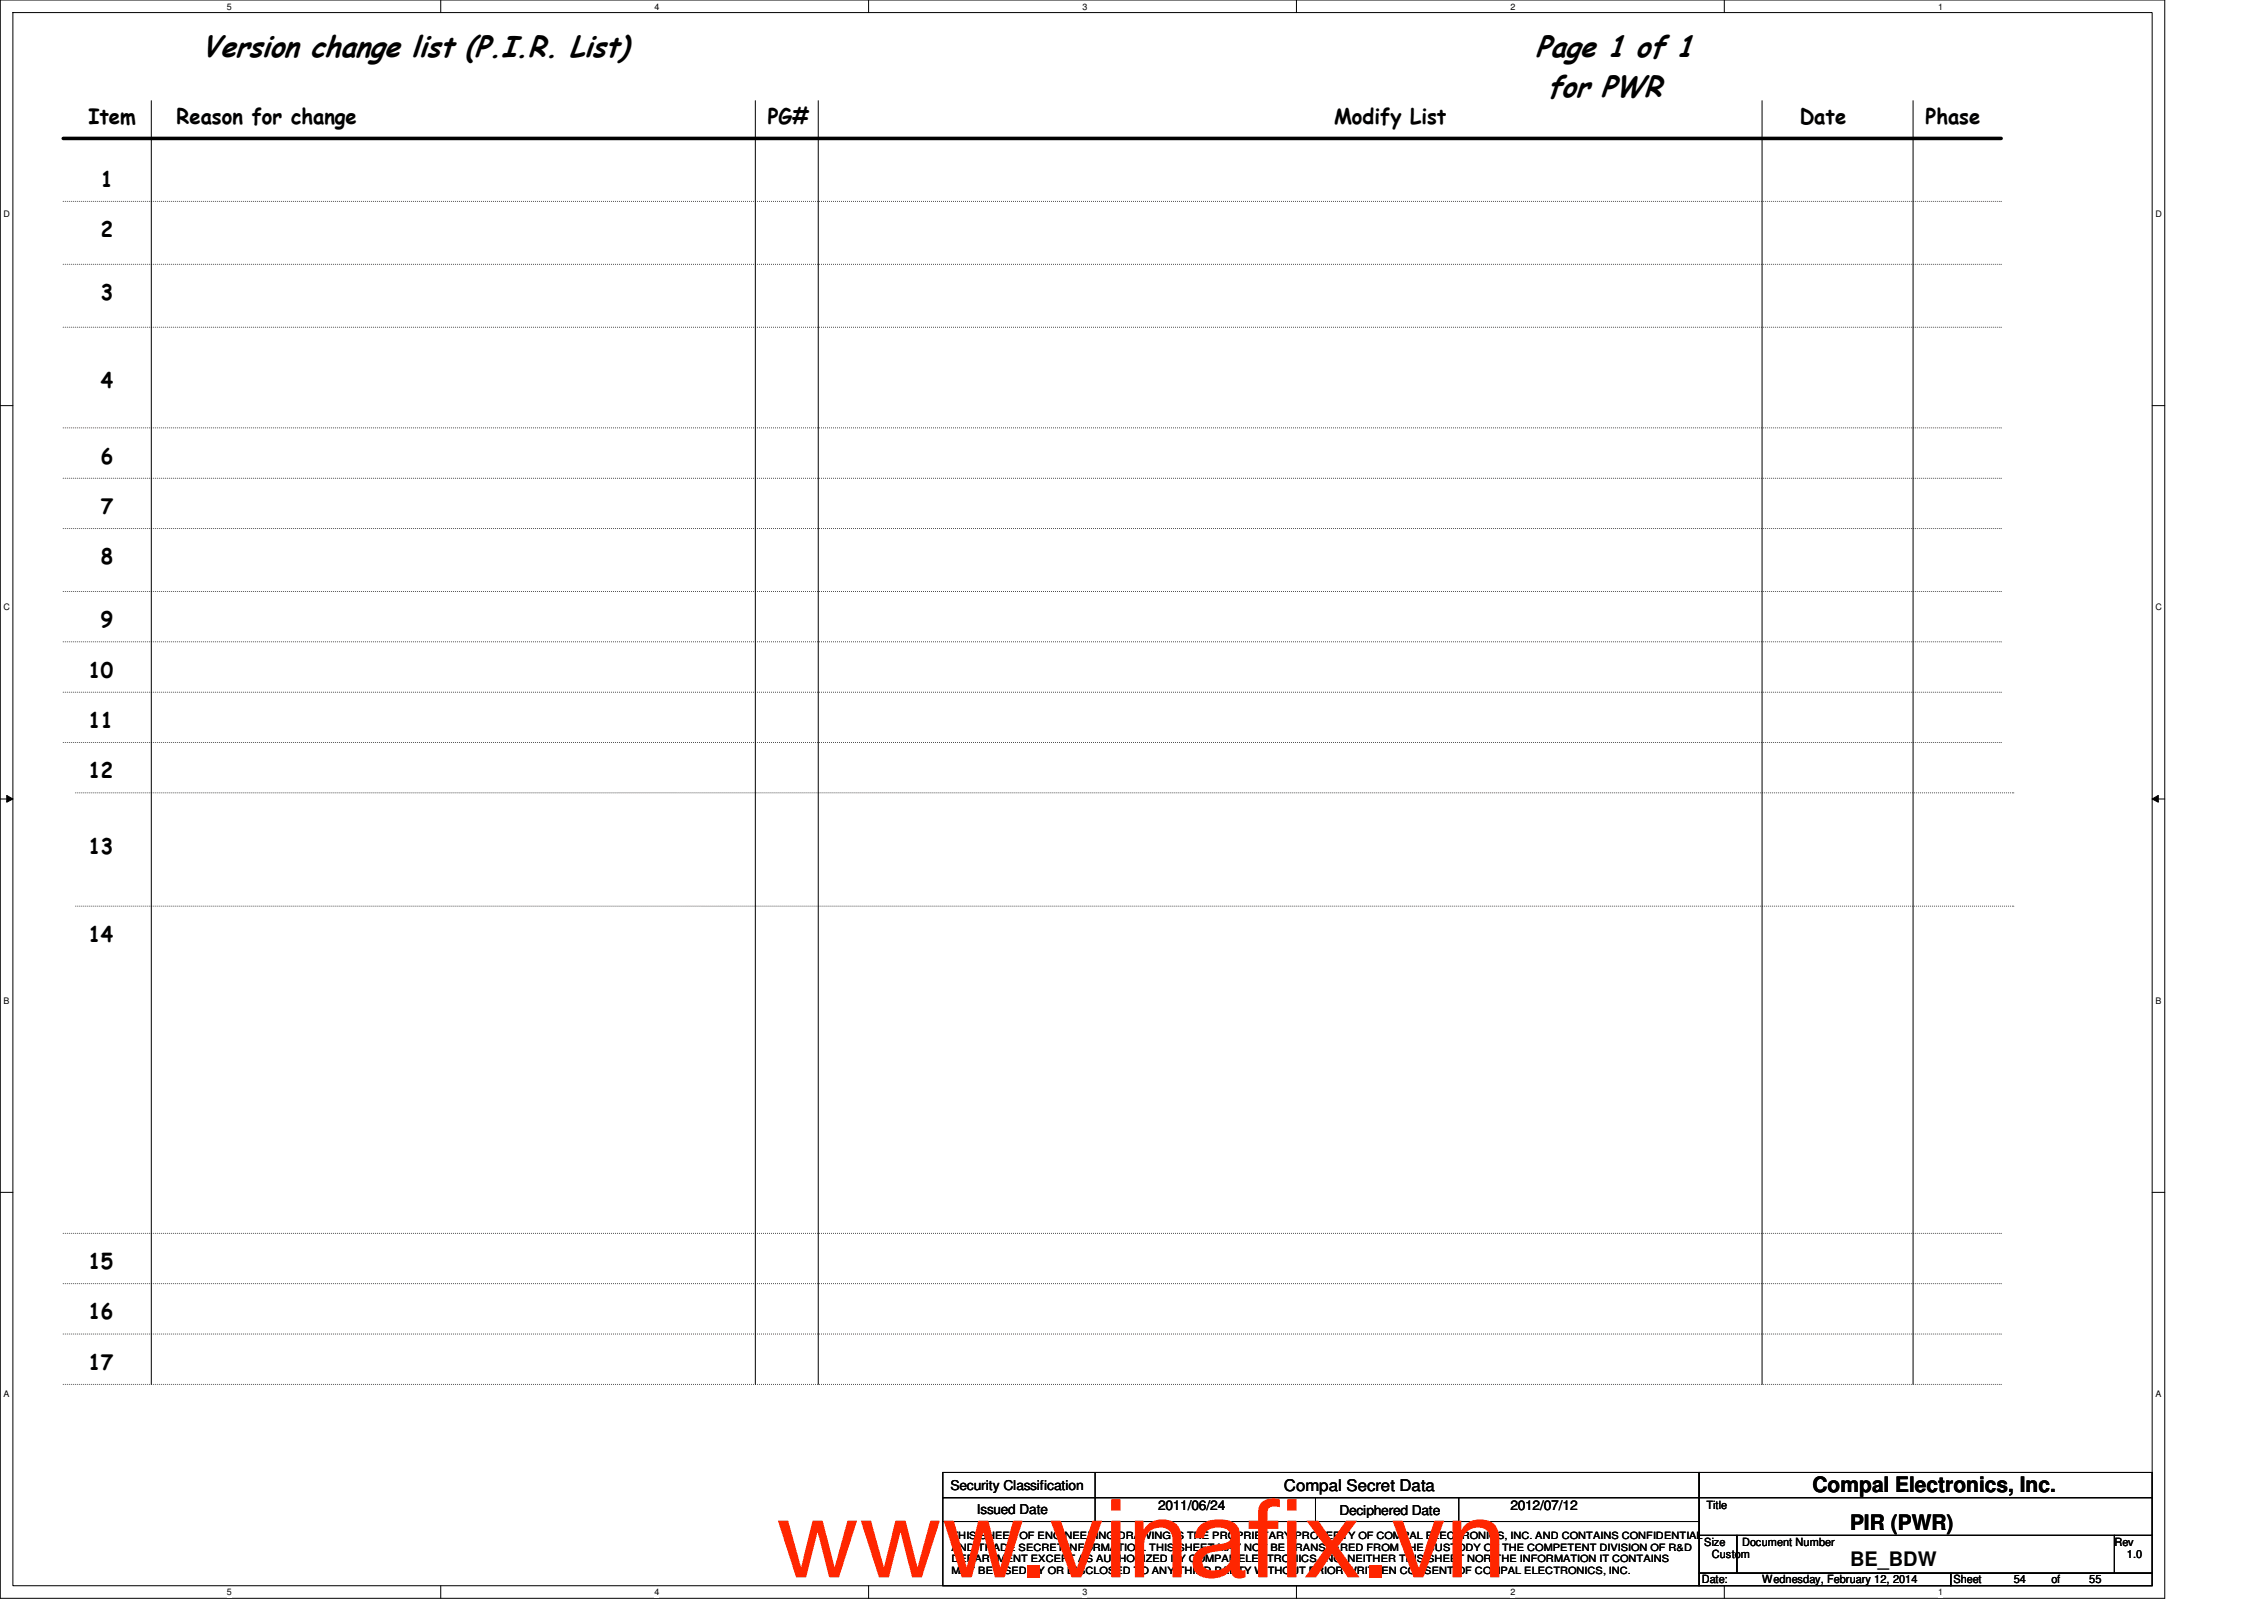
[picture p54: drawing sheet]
<svg xmlns="http://www.w3.org/2000/svg" width="297mm" height="210mm" viewBox="0 0 297 210" stroke-linecap="round" stroke-linejoin="round" font-family="sans-serif">
<defs><g id="words">
<g font-size="14.1" fill="#ff2600">
<text x="101.8" y="206.9">www.vinaf</text>
<text x="163.7" y="206.9">ix.vn</text>
</g>
<g font-size="4">
<text x="26.5" y="7.5">Version change list (P.I.R. List)</text>
<text x="201.5" y="7.5">Page 1 of 1</text>
<text x="203" y="12.8">for PWR</text>
</g>
<g font-size="2.8">
<text x="11.6" y="16.3">Item</text>
<text x="23.2" y="16.3">Reason for change</text>
<text x="100.7" y="16.3">PG#</text>
<text x="175" y="16.3">Modify List</text>
<text x="236.1" y="16.3">Date</text>
<text x="252.6" y="16.3">Phase</text>
<text x="13.2" y="24.5">1</text>
<text x="13.2" y="31.1">2</text>
<text x="13.2" y="39.4">3</text>
<text x="13.2" y="50.9">4</text>
<text x="13.2" y="60.8">6</text>
<text x="13.2" y="67.4">7</text>
<text x="13.2" y="74">8</text>
<text x="13.2" y="82.3">9</text>
<text x="11.6" y="88.9">10</text>
<text x="11.6" y="95.5">11</text>
<text x="11.6" y="102.1">12</text>
<text x="11.6" y="112">13</text>
<text x="11.6" y="123.6">14</text>
<text x="11.6" y="166.5">15</text>
<text x="11.6" y="173.1">16</text>
<text x="11.6" y="179.7">17</text>
<text x="237.8" y="195.8">Compal Electronics, Inc.</text>
<text x="242.7" y="200.7">PIR (PWR)</text>
</g>
<text font-size="2.6" x="242.7" y="205.5">BE_BDW</text>
<text font-size="2.1" x="168.4" y="195.6">Compal Secret Data</text>
<g font-size="1.8">
<text x="124.7" y="195.5">Security Classification</text>
<text x="128.1" y="198.6">Issued Date</text>
<text x="151.9" y="198.1">2011/06/24</text>
<text x="175.7" y="198.8">Deciphered Date</text>
<text x="198.2" y="198.1">2012/07/12</text>
</g>
<g font-size="1.5">
<text x="223.9" y="198">Title</text>
<text x="223.6" y="202.8">Size</text>
<text x="228.6" y="202.8">Document Number</text>
<text x="277.4" y="202.8">Rev</text>
<text x="223.3" y="207.7">Date:</text>
<text x="224.6" y="204.4">Custom</text>
<text x="231.2" y="207.7">Wednesday, February 12, 2014</text>
<text x="256.3" y="207.7">Sheet</text>
<text x="264.2" y="207.7">54</text>
<text x="269.2" y="207.7">of</text>
<text x="274.1" y="207.7">55</text>
<text x="279.1" y="204.4">1.0</text>
</g>
<g font-size="1.3">
<text x="124.8" y="201.9">THIS SHEET OF ENGINEERING DRAWING IS THE PROPRIETARY PROPERTY OF COMPAL ELECTRONICS, INC. AND CONTAINS CONFIDENTIAL</text>
<text x="124.8" y="203.5">AND TRADE SECRET INFORMATION. THIS SHEET MAY NOT BE TRANSFERED FROM THE CUSTODY OF THE COMPETENT DIVISION OF R&amp;D</text>
<text x="124.8" y="205">DEPARTMENT EXCEPT AS AUTHORIZED BY COMPAL ELECTRONICS, INC. NEITHER THIS SHEET NOR THE INFORMATION IT CONTAINS</text>
<text x="124.8" y="206.5">MAY BE USED BY OR DISCLOSED TO ANY THIRD PARTY WITHOUT PRIOR WRITTEN CONSENT OF COMPAL ELECTRONICS, INC.</text>
</g>
<g font-size="1.2">
<text x="29.8" y="1.3">5</text>
<text x="85.9" y="1.3">4</text>
<text x="142" y="1.3">3</text>
<text x="198.2" y="1.3">2</text>
<text x="254.3" y="1.3">1</text>
<text x=".5" y="28.5">D</text>
<text x="282.8" y="28.5">D</text>
<text x=".5" y="80.1">C</text>
<text x="282.8" y="80.1">C</text>
<text x=".5" y="131.7">B</text>
<text x="282.8" y="131.7">B</text>
<text x=".5" y="183.3">A</text>
<text x="282.8" y="183.3">A</text>
<text x="29.8" y="209.3">5</text>
<text x="85.9" y="209.3">4</text>
<text x="142" y="209.3">3</text>
<text x="198.2" y="209.3">2</text>
<text x="254.3" y="209.3">1</text>
</g>
</g></defs>
<path d="M0 0h284v209.7h-284zM1.7 1.7h280.7v206.3h-280.7z" fill="none" stroke="#000" stroke-width=".13"/>
<g fill="#fff">
<path d="M29.8 .2h.6v1.3h-.6z"/>
<path d="M29.8 208.2h.6v1.4h-.6z"/>
</g>
<path d="M57.8 0v1.7M57.8 208v1.7" fill="none" stroke="#000" stroke-width=".13"/>
<g fill="#fff">
<path d="M85.9 .2h.6v1.3h-.6z"/>
<path d="M85.9 208.2h.6v1.4h-.6z"/>
</g>
<path d="M114 0v1.7M114 208v1.7" fill="none" stroke="#000" stroke-width=".13"/>
<g fill="#fff">
<path d="M142 .2h.6v1.3h-.6z"/>
<path d="M142 208.2h.6v1.4h-.6z"/>
</g>
<path d="M170.1 0v1.7M170.1 208v1.7" fill="none" stroke="#000" stroke-width=".13"/>
<g fill="#fff">
<path d="M198.2 .2h.6v1.3h-.6z"/>
<path d="M198.2 208.2h.6v1.4h-.6z"/>
</g>
<path d="M226.2 0v1.7M226.2 208v1.7" fill="none" stroke="#000" stroke-width=".13"/>
<g fill="#fff">
<path d="M254.3 .2h.6v1.3h-.6z"/>
<path d="M254.3 208.2h.6v1.4h-.6z"/>
<path d="M.5 27.4h.8v1.3h-.8z"/>
<path d="M282.8 27.4h.8v1.3h-.8z"/>
<path d="M.5 79h.8v1.3h-.8z"/>
<path d="M282.8 79h.8v1.3h-.8z"/>
</g>
<path d="M0 53.2h1.7M282.4 53.2h1.6" fill="none" stroke="#000" stroke-width=".13"/>
<g fill="#fff">
<path d="M.5 130.6h.7v1.3h-.7z"/>
<path d="M282.8 130.6h.7v1.3h-.7z"/>
</g>
<path d="M0 104.8h1.7M.9 104.4l.8 .4-.8 .4zM282.4 104.8l.8-.4v.8zM282.4 104.8h1.6" fill="none" stroke="#000" stroke-width=".13"/>
<path d="M.9 104.4l.8 .4-.8 .4zM282.4 104.8l.8-.4v.8z" fill="#000"/>
<g fill="#fff">
<path d="M.5 182.2h.7v1.3h-.7z"/>
<path d="M282.8 182.2h.7v1.3h-.7z"/>
</g>
<g fill="none" stroke="#000" stroke-width=".13">
<path d="M19.9 13.2v168.4M99.1 13.2v168.4M107.4 13.2v168.4M231.2 13.2v168.4M251 13.2v168.4M0 156.4h1.7M282.4 156.4h1.6M123.7 193.2h99.2v3.3h-99.2zM123.7 196.5h99.2v3.1h-99.2zM123.7 199.6h99.2v8.4h-99.2zM143.7 193.2v6.4M172.6 196.5v3.1"/>
<path d="M191.4 196.5v3.1M222.9 193.2h59.5v3.3h-59.5zM222.9 196.5h59.5v4.9h-59.5zM222.9 201.4h5v5h-5zM222.9 206.4h33v1.6h-33zM227.9 201.4h49.5v5h-49.5zM255.9 206.4h26.5v1.6h-26.5zM277.4 201.4h5v5h-5z"/>
</g>
<g fill="none" stroke="#000" stroke-width=".13" stroke-dasharray="0 .3">
<path d="M8.3 26.4h254.3M8.3 34.7h254.3M262.6 26.4h.1M262.6 34.7h.1M8.3 42.9h254.3M8.3 56.1h254.3M262.6 42.9h.1M262.6 56.1h.1M8.3 62.7h254.3M8.3 69.3h254.3M8.3 77.6h254.3M262.6 62.7h.1"/>
<path d="M262.6 69.3h.1M262.6 77.6h.1M8.3 97.4h254.3M8.3 90.8h254.3M8.3 84.2h254.3M262.6 97.4h.1M262.6 90.8h.1M262.6 84.2h.1M9.9 104h254.3M9.9 118.9h254.3M264.2 104h.1M264.2 118.9h.1"/>
<path d="M8.3 161.8h254.3M8.3 168.4h254.3M8.3 175h254.3M262.6 161.8h.1M262.6 168.4h.1M262.6 175h.1M8.3 181.6h254.3M262.6 181.6h.1"/>
</g>
<path d="M8.3 18.2h254.3" fill="none" stroke="#000" stroke-width=".47"/>
<use href="#words"/>
</svg>
